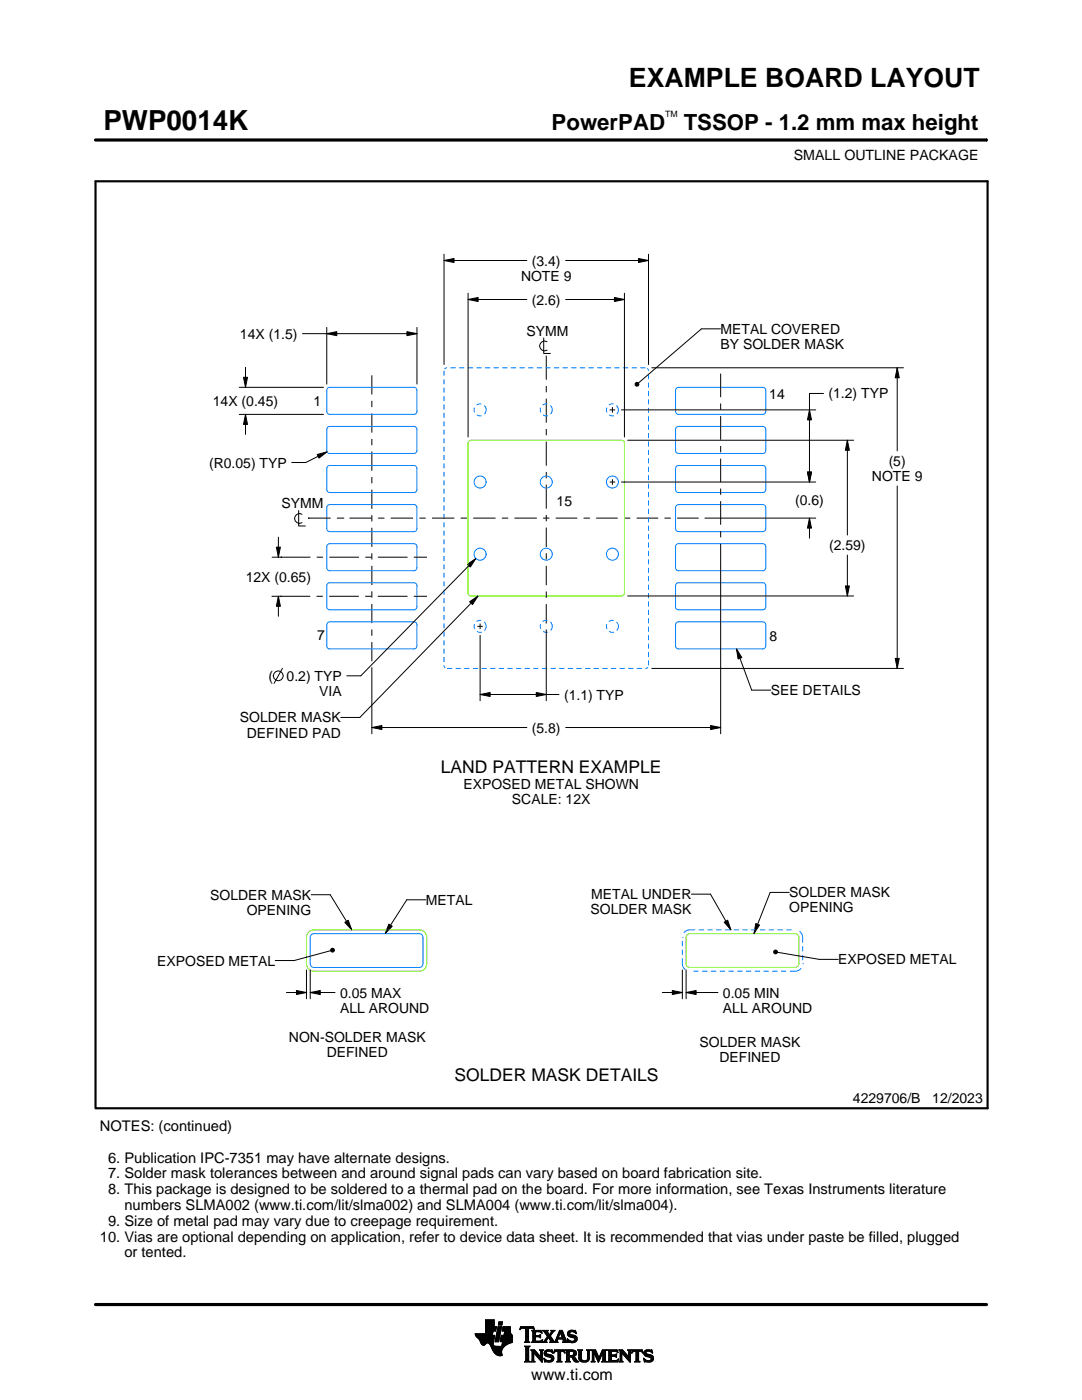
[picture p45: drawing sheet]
<svg xmlns="http://www.w3.org/2000/svg" width="216mm" height="279mm" viewBox="0 0 216 279" stroke-linecap="round" stroke-linejoin="round" font-family="sans-serif">
<defs><g id="words">
<text font-size="5.5" x="20.6" y="26">PWP0014K</text>
<text font-size="5.3" x="125.5" y="17.4">EXAMPLE BOARD LAYOUT</text>
<g font-size="4.4">
<text x="110.1" y="26">PowerPAD</text>
<text x="136.4" y="26">TSSOP - 1.2 mm max height</text>
</g>
<g font-size="3.5">
<text x="88" y="154.3">LAND PATTERN EXAMPLE</text>
<text x="90.7" y="215.7">SOLDER MASK DETAILS</text>
</g>
<text font-size="3.2" x="106" y="275.3">www.ti.com</text>
<g font-size="2.9">
<text x="19.9" y="225.7">NOTES: (continued)</text>
<text x="21.6" y="232">6. Publication IPC-7351 may have alternate designs.</text>
<text x="21.6" y="235.2">7. Solder mask tolerances between and around signal pads can vary based on board fabrication site.</text>
<text x="21.6" y="238.3">8. This package is designed to be soldered to a thermal pad on the board. For more information, see Texas Instruments literature</text>
<text x="21.6" y="244.6">9. Size of metal pad may vary due to creepage requirement.</text>
<text x="24.8" y="241.5">numbers SLMA002 (www.ti.com/lit/slma002) and SLMA004 (www.ti.com/lit/slma004).</text>
<text x="19.9" y="247.8">10. Vias are optional depending on application, refer to device data sheet. It is recommended that vias under paste be filled, plugged</text>
<text x="24.8" y="250.9">or tented.</text>
</g>
<g font-size="2.8">
<text x="158.4" y="32">SMALL OUTLINE PACKAGE</text>
<text x="106.1" y="53">(3.4)</text>
<text x="104" y="56">NOTE 9</text>
<text x="106.1" y="60.8">(2.6)</text>
<text x="47.9" y="67.6">14X (1.5)</text>
<text x="105.1" y="67">SYMM</text>
<text x="143.8" y="66.6">METAL COVERED</text>
<text x="143.8" y="69.6">BY SOLDER MASK</text>
<text x="42.5" y="81">14X (0.45)</text>
<text x="62.5" y="81">1</text>
<text x="153.5" y="79.7">14</text>
<text x="165.3" y="79.5">(1.2) TYP</text>
<text x="41.7" y="93.3">(R0.05) TYP</text>
<text x="174" y="96">NOTE 9</text>
<text x="177.3" y="93">(5)</text>
<text x="56.2" y="101.5">SYMM</text>
<text x="111.1" y="101">15</text>
<text x="158.7" y="100.8">(0.6)</text>
<text x="165.4" y="109.8">(2.59)</text>
<text x="49" y="116.1">12X (0.65)</text>
<text x="63.3" y="127.7">7</text>
<text x="153.5" y="127.8">8</text>
<text x="53.6" y="135.9">(</text>
<text x="57.2" y="135.9">0.2) TYP</text>
<text x="63.7" y="138.9">VIA</text>
<text x="112.5" y="139.6">(1.1) TYP</text>
<text x="153.8" y="138.7">SEE DETAILS</text>
<text x="47.9" y="144.2">SOLDER MASK</text>
<text x="49.3" y="147.2">DEFINED PAD</text>
<text x="106.1" y="146.2">(5.8)</text>
<text x="92.5" y="157.4">EXPOSED METAL SHOWN</text>
<text x="102.2" y="160.4">SCALE: 12X</text>
<text x="42" y="179.6">SOLDER MASK</text>
<text x="118" y="179.4">METAL UNDER</text>
<text x="157.5" y="179.1">SOLDER MASK</text>
<text x="49.2" y="182.6">OPENING</text>
<text x="85" y="180.6">METAL</text>
<text x="117.8" y="182.4">SOLDER MASK</text>
<text x="157.5" y="182.1">OPENING</text>
<text x="31.4" y="192.7">EXPOSED METAL</text>
<text x="167.3" y="192.5">EXPOSED METAL</text>
<text x="67.8" y="199.1">0.05 MAX</text>
<text x="67.8" y="202.1">ALL AROUND</text>
<text x="144.3" y="199.1">0.05 MIN</text>
<text x="144.3" y="202.1">ALL AROUND</text>
<text x="57.7" y="208">NON-SOLDER MASK</text>
<text x="139.6" y="209">SOLDER MASK</text>
<text x="65.2" y="211">DEFINED</text>
<text x="143.5" y="212">DEFINED</text>
<text x="170.2" y="220.2">4229706/B</text>
<text x="186" y="220.2">12/2023</text>
</g>
<text font-size="1.7" x="132.7" y="23.3">TM</text>
</g></defs>
<g fill="none" stroke="#000" stroke-width=".2">
<path d="M19.1 27.9h177.7M196.8 27.7v.5M88.6 52l2-.4v.8zM88.6 50.7v22.1M88.6 52h16.5M93.4 59.8l2-.4v.8zM93.4 58.5v28.7M93.4 59.8h11.7M112.9 59.8h11.7M112.9 52h16.5M122.6 59.4l2 .4-2 .4zM124.6 58.5v28.7"/>
<path d="M127.4 51.6l2 .4-2 .4zM129.4 50.7v22.1M47.7 77.3h16.9M48.6 75.3h.8l-.4 2zM49 73.3v4M60.4 66.6h22.8M65.2 66.6l2-.4v.8zM65.2 65.3v11.3M74.2 74.9v3.8M74.2 80v1.2M81.2 66.2l2 .4-2 .4zM83.2 65.3v11.3"/>
<path d="M108.5 67.5v3h1.3M109 71v4.8M109 77v1.3M109 79.6v4.8M109.2 68.2a.98 .98 0 0 0-1.5 .8 .98 .98 0 0 0 1.5 .9M126.7 76.5l.3-.2 .4 .1 .1 .3-.1 .3-.4 .1-.3-.2zM130.1 73.4h50.2M143.8 65.6h-3.8l-12.6 10.8M143.8 74.6v4.7M164.3 78.5h-2.8v17.7M179 73.4l.4 2h-.8zM179 73.4v16.6"/>
<path d="M47.7 82.7h16.9M49 82.7l.4 2h-.8zM49 82.7v4M63.3 90.7l2-.5-1.6 1.2zM65.3 90.2l-4.3 2.1h-2.8M74.2 82.5v3.8M74.2 87.6v1.3M74.2 90.1v3.8M74.2 95.2v1.3M74.2 97.7v3.8M109 85.6v1.3M109 88.1v4.8"/>
<path d="M109 94.2v1.3M109 96.7v4.8M121.7 96.2h1M121.7 81.8h1M122.2 81.3v1M122.2 95.7v1M124 96.2h38.8M124 81.8h38.8M125.3 87.9h45M143.8 80.5v1.3M143.8 83v4.8M143.8 89v1.3"/>
<path d="M143.8 91.5v4.7M143.8 97.5v1.3M161.1 94.2h.8l-.4 2zM161.5 81.8l.4 2h-.8zM169.1 87.9l.4 2h-.8zM169.1 87.9v18.9M179 97v36.4M54.2 119h7.7M54.3 111.2h7.6M55.1 109.2h.8l-.4 2zM55.5 119l.4 2h-.8zM55.5 107.2v4"/>
<path d="M55.5 119v4M56 119h.1M56 111.2h.1M59.6 101.9v3.1h1.3M60.3 102.6a.98 .98 0 0 0-1.5 .9 .98 .98 0 0 0 1.5 .8M61.5 103.4h.1M61.5 103.4h4.5M63.2 119h1.2M63.2 111.2h1.3M65.7 119h5.9M65.7 111.2h5.9M67.2 103.4h1.3"/>
<path d="M68.5 103.4h.1M69.7 103.4h4.5M72.9 119h1.2M72.9 111.2h1.2M74.2 102.8v1.3M74.2 105.3v3.9M74.2 110.4v1.3M74.2 112.9v3.9M74.2 118v1.3M75.4 119h5.9M75.4 111.2h5.9M75.5 103.4h1.2"/>
<path d="M78 103.4h4.4M82.6 119h2.6M82.6 111.2h2.6M83.7 103.4h1.2M86.2 103.4h4.5M91.9 103.4h1.3M93.3 112.6l1.7-1.1-1.2 1.7zM94.4 103.4h4.5M95 111.5l-23 23.4h-2.8M95.4 118.9l-23.6 24.3h-3.8M100.1 103.4h1.3M102.7 103.4h4.4"/>
<path d="M108.4 103.4h1.2M109 102.8v1.2M109 105.3v3.9M109 110.4v1.3M109 112.9v3.9M109 118v1.3M110.9 103.4h4.3M116.4 103.4h1.3M119 103.4h4.3M124.5 103.4h1.3M125.3 118.9h45M127 103.4h4.3"/>
<path d="M132.6 103.4h1.2M135.1 103.4h4.3M140.7 103.4h22.1M143.8 100v4.7M143.8 106v1.2M143.8 108.5v37.9M161.5 103.4l.4 2h-.8zM161.5 103.4v4M168.7 116.9h.8l-.4 2zM169.1 110.8v8.1M56.4 133.4l-1.7 3M74.2 120.5v3.9"/>
<path d="M74.2 125.6v1.3M74.2 128.1v3.9M74.2 133.2v13.2M93.7 120.1l1.7-1.2-1.1 1.8zM95.3 125h1M95.8 138.6l2-.4v.8zM95.8 124.5v1M95.8 126.8v13.1M95.8 138.6h15.7M107 138.2l2 .4-2 .4zM109 120.6v3.8M109 125.7v14.2"/>
<path d="M130.1 133.4h50.2M147 129.5l1 1.7-.7 .3zM147 129.5l3 8.2h3.8M178.6 131.4h.8l-.4 2zM74.2 145.2l2-.4v.8zM74.2 145.2h30.9M112.9 145.2h30.9M141.8 144.8l2 .4-2 .4zM62.1 178.6h3.8M65.9 178.6l4.3 7M85 179.6h-3.8l-4.3 6.7M138 178.4h3.8l4 7.2"/>
<path d="M157.5 178.1h-3.8l-3.3 8.2M57.2 198.1h4M59.2 197.7l2 .4-2 .4zM61.2 193.6v5.7M61.9 198.1l2-.4v.8zM61.9 193.6v5.7M61.9 198.1h4.9M66 189.7l-7.3 2h-3.8M66 189.5l.3-.3 .3 .1 .1 .3-.1 .3-.3 .1-.3-.2zM68.8 184.1l.7-.4 .7 1.9zM77.6 184.4l.7 .5-1.4 1.4zM132.2 198.1h4"/>
<path d="M134.2 197.7l2 .4-2 .4zM136.2 193.6v5.7M136.9 198.1l2-.4v.8zM136.9 198.1h6.4M136.9 193.6v5.7M144.5 184l.7-.4 .6 2zM150.8 184.3l.7 .3-1.1 1.7zM154.4 189.8l.3-.2 .3 .1 .2 .3-.2 .3-.3 .1-.3-.2zM155.1 190.1l8.4 1.4h3.8M94.8 266.2h3.5M94.8 266.3h3.5M94.9 266.4h3.3"/>
<path d="M94.9 266.5h3.8l-.2 1.2M94.9 266.5h3.8M95 266.6h3.7M95 266.7h3.7M95.1 266.8h3.6M95.2 266.9h3.4M95.3 267h3.3M95.4 267.1h3.2M95.5 267.2h3.1M95.6 267.3h3M95.7 267.4h2.8M95.7 267.5h2.8"/>
<path d="M95.8 267.6h2.7M95.8 267.7h2.7M95.9 267.8h2.6M95.9 267.9h2.5M95.9 268h2.5M96 268h1.1M96 268.1h1M96.1 268.2h.8M96.1 268.3h.7M96.2 268.4h.6M96.3 268.4h.4M96.9 266.1h1.4"/>
<path d="M96.9 266h1.4M96.9 265.9h1.4M96.9 265.8h1.5M96.9 265.7h1.5M96.9 264.7l2.2 .1-.2 .9h-.5l-.2 .8M96.9 265.6h2M96.9 265.5h2M96.9 265.4h2M96.9 265.3h2.1M96.9 265.2h2.1M96.9 265.1h2.1M96.9 265h2.1"/>
<path d="M96.9 264.9h2.1M96.9 264.8h2.2M96.9 264.6h1.7M96.9 264.5h1.7M96.9 264.4h1.7M96.9 264.3h1.7M96.9 264.2h1.7M96.9 264.1h1.7M96.9 264h1.7M96.9 263.9h1.7M96.9 263.8h1.7M96.9 263.7h1.7"/>
<path d="M96.9 263.6h1.7M96.9 263.5h1.7M96.9 263.4h1.7M97.5 268h.9M97.6 268.1h.8M97.7 268.2h.7M97.7 268.3h.7M97.8 268.4h.6M97.9 268.5h.6M97.9 268.6h.7M98 268.7h1.1M98 268.8h2.6"/>
<path d="M98 268.8h2.5M98.1 268.9h2.3M98.1 269h2.3M98.1 269.1h2.2M98.2 269.2h2.1M98.2 269.2h2M98.2 269.3h2M98.3 269.4h1.9M98.3 269.5h1.8M98.4 269.6h1.7M98.4 268v.4l.3 .2 2 .1M98.5 269.7h1.6"/>
<path d="M98.5 267.7l-.1 .3M98.5 269.8h1.6M98.6 269.9h1.5M98.6 264.8v-1.4h-1.7v2.8h-2.1l.1 .3 .7 .8 .7 1.1 .3 .1 .6-.5 .4 .1 1 1.8 .8 .6h.8l-.1-1 .8-1M98.6 270h1.5M98.7 270h1.4M98.8 270.1h1.3M98.8 267.7h.7M98.8 267.6h.7M98.8 267.5h.7M98.9 270.2h1.2M98.9 267.4h.7"/>
<path d="M98.9 267.3h.7M98.9 267.2h.7M98.9 267.1h.7M98.9 267h.7M98.9 270.3h1.3M99 266.9h.6M99 266.9h.7M99 266.8h.7M99 266.7h.7M99 266.6h.7M99 266.5h.7M99.1 270.4h1.1"/>
<path d="M99.1 266.4h.7M99.1 266.3h.7M99.1 266.2h.7M99.1 266.1h.7M99.1 266h.7M99.2 265.9h.7M99.2 265.8h.7M99.2 270.4h1M99.2 265.7h.7M99.2 265.6h.7M99.2 265.5h.7M99.3 265.4h.6"/>
<path d="M99.3 265.4h.7M99.3 265.3h.7M99.3 265.2h.7M99.3 265.1h.7M99.3 265h.7M99.4 270.5h.8M99.4 264.9h.7M99.4 264.8h.7M99.4 264.8h.7l-.6 3h-.7zM99.4 264.5l.2-.7h.7l-.2 .7h-.7M99.5 264.4h.6M99.5 264.3h.7"/>
<path d="M99.5 264.2h.7M99.5 264.1h.7M99.5 264h.7M99.5 263.9h.7M99.6 263.8h.7M99.8 270.6h.1M99.8 267.7h2.4M99.8 267.6h2.4M99.8 267.5h2.4M99.9 267.4h2.3M99.9 267.3h2.3M99.9 267.2h2.3"/>
<path d="M99.9 267.1h2.3M99.9 267h2.3M99.9 266.9h2.3M100 266.9h2.2M100 266.8h2.2M100 266.7h2.2M100 266.6h2.2M100 266.5h2.2M100.1 268.6h.7M100.2 268.5h.7M100.2 268.4h.8M100.2 268.4h.9"/>
<path d="M100.2 268.3h1M100.2 268.2h1.2M100.2 265.6h1.6M100.2 268.1h1.4M100.2 265.5h1.6M100.2 268h1.6M100.3 265.4h1.5M100.3 268h1.7M100.3 267.9h1.9M100.3 265.3h1.5M100.3 267.8h1.9M100.3 265.2h1.5"/>
<path d="M100.3 265.1h1.5M100.3 265h1.5M100.4 264.9h1.4M100.4 264.8h1.4M100.6 266.5l.1-.8h-.5l.2-.9h1.4l.1 1.1 .3 .6v1.4l-1.3 .6M100.6 266.4h1.5M100.6 266.3h1.4M100.6 266.2h1.4M100.6 266.1h1.3M100.7 266h1.2M100.7 265.9h1.2M100.7 265.8h1.1"/>
<path d="M100.7 265.7h1.1M102.2 266.5h-2.2l-.2 1.1 .5 .2-.2 .9M103.7 265.3h.1M103.8 265.2h.2M103.8 265h2.8M103.8 264.9h2.7M103.9 264.8h2.6M104.7 267.8h1M104.7 271.8h1.1M104.7 268.7h1M104.8 267.7h.7M104.8 271.7h.8"/>
<path d="M104.9 265.2h.6M104.9 268.9h.6M104.9 267.6h.6M104.9 267.5l-.2 .3M104.9 267.5h.6M104.9 267.4h.6M104.9 267.3h.6M104.9 267.2h.6M104.9 267.1h.6M104.9 267h.6M104.9 266.8h.6M104.9 266.7h.6"/>
<path d="M104.9 266.6h.6M104.9 266.5h.6M104.9 266.4h.6M104.9 266.3h.6M104.9 266.2h.6M104.9 266.1h.6M104.9 265.9h.6M104.9 265.8h.6M104.9 265.7h.6M104.9 265.6h.6M104.9 265.5h.6M104.9 265.4h.6"/>
<path d="M104.9 265.3h.6M104.9 271.5h.6M104.9 269h.6M104.9 271.4h.6M104.9 271.4v-2.4l-.2-.4h1.1l-.3 .4v2.4M104.9 271.4l-.2 .4h1.1l-.3-.4M104.9 271.3h.6M104.9 271.2h.6M104.9 271.1h.6M104.9 271h.6M104.9 270.9h.6M104.9 270.8h.6"/>
<path d="M104.9 270.6h.6M104.9 270.5h.6M104.9 270.4h.6M104.9 270.3h.6M104.9 270.2h.6M104.9 270.1h.6M104.9 270h.6M104.9 269.9h.6M104.9 269.8h.6M104.9 269.6h.6M104.9 269.5h.6M104.9 269.4h.6"/>
<path d="M104.9 269.3h.6M104.9 269.2h.6M104.9 269.1h.6M105.5 267.5l.2 .3M105.5 267.5v-2.3l.7-.1 .4 .3-.1-.6h-2.6l-.1 .6 .4-.3 .7 .1v2.3M105.7 267.8h-1M105.9 271.8h.8M105.9 269.4h.8M106.1 269.5h.7M106.1 267.8h2M106.1 271.7h.5M106.2 269.6h.7"/>
<path d="M106.2 271.5h.3M106.2 265.6h1.8M106.2 269.8h.8M106.2 271.4h.3M106.2 271.4l-.3 .4h.8l-.2-.4M106.2 271.3h.3M106.2 271.2h.3M106.2 271.1h.3M106.2 271h.3M106.2 270.9h.3M106.2 270.8h.3M106.2 270.6h.3"/>
<path d="M106.2 270.5h.3M106.2 270.4h.3M106.2 270.3h.3M106.2 270.2h.3M106.2 270.1h.3M106.2 270h1M106.2 269.9h.9M106.2 269.8v1.6M106.2 269.8l-.3-.4h.8l1.2 1.4M106.3 267.7h1.8M106.3 265.7h1.8M106.3 267.6h.6"/>
<path d="M106.3 265.8h.6M106.3 267.5l-.2 .3M106.3 267.5h.5M106.3 267.4h.5M106.3 267.3h.5M106.3 267.2h.5M106.3 267.1h.5M106.3 267h.5M106.3 266.8h.5M106.3 266.7h1.6M106.3 266.6h1.6M106.3 266.5h.5"/>
<path d="M106.3 266.4h.5M106.3 266.3h.5M106.3 266.2h.5M106.3 266.1h.5M106.3 265.9h.5M106.4 265.2h.2M106.5 270h.1M106.5 270v1.4M106.5 265.3h.1M106.6 270.1h.7M106.7 270.2h.7M106.8 270.3h.7"/>
<path d="M106.8 265.9l.2-.1h.6l.6 .2-.2-.5h-1.9l.2 .3v1.7M106.8 265.9v.6h.8l.3-.2v.7M106.9 270.4h.7M107 270.5h.7M107.1 270.6h.7M107.2 270.8h1M107.3 270.9h.9M107.4 271h.8M107.5 271.1h.7M107.6 271.2h.6M107.6 266.5h.3M107.7 271.3h.5"/>
<path d="M107.7 269.4h.7M107.7 266.8h.2M107.7 267.6h.5M107.8 266.4h.1M107.8 271.4h.4M107.8 267h.1M107.8 265.8h.3M107.8 269.5h.5M107.9 271.5h.3M107.9 269.6h.3M107.9 267l-.3-.2h-.8l.1 .8h.9l.5-.2M107.9 269.8h.3"/>
<path d="M107.9 270.6h.3M107.9 270.5h.3M107.9 270.4h.3M107.9 270.3h.3M107.9 270.2h.3M107.9 270.1h.3M107.9 270h.3M107.9 269.9h.3M107.9 269.8v1M107.9 269.8l-.2-.4h.7l-.2 .4M108 271.7h.2M108 265.9h.1"/>
<path d="M108 267.5h.2M108.1 271.8h.1M108.1 266.1h.1M108.2 267.4h.1M108.2 269.8v2.1l-1.7-1.9M108.2 267.8h.9M108.3 267.4l-.2 .5-2-.1M108.3 265.6h1M108.5 267.7h.5M108.5 271.1l.8 .4h.5l.2-.1-.1-.4-1-.4-.3-.3 .1-.7 .7-.2 .6 .1 .2-.1 .1 .6-.9-.3-.3 .1-.1 .3 1.3 .4 .2 .6M108.5 271.1h.1M108.5 265.7h.7"/>
<path d="M108.5 271.2h.2M108.6 271.3h.2M108.6 270.1h.4M108.6 270h.4M108.6 270.2h.6M108.6 267.6h.4M108.6 271.4h.4M108.6 269.9h.4M108.6 270.3h1M108.6 265.8h.7M108.6 271.5h.8M108.6 269.8h.5"/>
<path d="M108.7 271.7h1.5M108.7 270.4h1.3M108.7 267.5h.3M108.7 271.8h.1M108.7 265.9h.6M108.7 269.6h1.5M108.8 267.4h.3M108.8 270.5h1.5M108.8 266.1h.6M108.8 269.5h1.4M108.8 267.3h.4M108.9 266.2h.6"/>
<path d="M108.9 267.2h.4M108.9 266.3h.6M108.9 270.6h1.5M109 267.1h.3M109 266.4h1M109.1 271.8h.9M109.1 269.4h.7M109.1 267h.9M109.1 266.5h.8M109.1 267.8h-.9M109.2 266.8h.8M109.2 266.6h.6"/>
<path d="M109.2 266.7h.7M109.2 266.7l-.6 .9-.4 .2M109.3 270.8h1.1M109.5 267.1h.6M109.6 267.2h.6M109.7 271.5h.7M109.7 267.3h.6M109.7 267.8l.2-.2-.5-.7-.4 .8 .1 .1M109.7 267.8h1.6M109.7 266.3h.4M109.7 267.4h.6M109.8 270.9h.7"/>
<path d="M109.8 266.2h.3M109.8 266.6l.9 1.2 1-2.3h.5l.8 2.1 .3 .2M109.8 267.5h.6M109.9 266.1h.3M109.9 269.8h.4M109.9 267.6h.6M109.9 267.7h.7M109.9 271.4h.5M109.9 265.9h.4M110 271h.5M110 265.6h.7M110 265.9l-.4 .5-.4-.6 .2-.3h-1.1l.9 1.2"/>
<path d="M110 265.9l.1-.2-.2-.2h.8l-.9 1.1M110 271.3h.5M110 265.8h.4M110 271.1h.5M110 271.2h.5M110.1 269.4h.1M110.1 265.7h.4M110.1 269.9h.2M110.2 270h.1M110.5 270h.1M110.5 269.9h.2M110.5 271.1l-.2 .5-.8 .3-.6-.2-.2 .1-.2-.7"/>
<path d="M110.5 269.8h.3M110.6 269.6h2.1M110.6 269.5h2M110.6 269.4h2M110.7 267.7h.5M110.8 267.6h.4M110.9 267.5h.3M110.9 267.4h.3M111 267.3h.3M111 267.2h1.8M111 267.1h1.8M111.1 267h.3"/>
<path d="M111.1 271.8h1M111.1 266.8h.4M111.2 266.7h.3M111.2 267.5l.1-.2h1l.1 .2M111.2 267.5v.3h.1M111.2 266.6h.3M111.3 266.5h.3M111.3 271.7h.6M111.3 266.4h.3M111.3 271.5h.6M111.3 267.8h-1.6M111.3 269.8h.6"/>
<path d="M111.4 266.3h.3M111.4 271.4h.5M111.4 271.4l-.1-1.7h-.4l-.4 .4 .2-.7h1.9l.1 .7-.3-.4h-.5v1.7M111.4 270.5h.5M111.4 270.4h.5M111.4 270.3h.5M111.4 270.2h.5M111.4 270.1h.5M111.4 270h.5M111.4 269.9h.5M111.4 271.4l-.3 .4h1l-.2-.4M111.4 271.3h.5"/>
<path d="M111.4 271.2h.5M111.4 271.1h.5M111.4 271h.5M111.4 270.9h.5M111.4 270.8h.5M111.4 270.6h.5M111.4 266.2h.3M111.4 266.1h.4M111.5 265.9h.9M111.5 265.8h.8M111.6 265.7h.7M111.6 265.6h.6"/>
<path d="M111.8 265.9l.4 1.1h-.8zM111.9 266.1h.5M111.9 266.2h.5M111.9 266.3h.6M112 266.4h.5M112 266.5h.6M112.1 266.6h.5M112.1 266.7h.6M112.1 266.8h.6M112.2 267h.5M112.2 267.8h1.1M112.3 267.3h.6"/>
<path d="M112.3 267.4h.6M112.4 267.5h.6M112.4 267.5v.3h-.2M112.4 269.8h.3M112.4 267.6h.6M112.4 267.7h.7M112.6 269.9h.1M112.6 270h.2M112.8 271.8h1M112.8 269.4h1.6M113 269.5h1.7M113 271.7h.7"/>
<path d="M113 269.6h1.9M113 271.5h.6M113 269.8h.6M113 271.4h.6M113 271.4l-.2 .4h1l-.2-.4M113 271.3h.6M113 271.2h.6M113 271.1h.6M113 271h.6M113 270.9h.6M113 270.8h1.5M113 270.6h1.6"/>
<path d="M113 270.5h1.8M113 270.4h.6M113 270.3h.6M113 270.2h.6M113 270.1h.6M113 270h.6M113 269.9h.6M113 269.8v1.6M113 269.8l-.2-.4h1.4l.6 .2 .2 .3v.4l-.2 .3-.4 .1M113.2 267.3h.2M113.2 267.4h.3M113.2 266.2h.5"/>
<path d="M113.2 266.3h.6M113.2 266.1h.5M113.3 267.5h.3M113.3 267.8h-1.1M113.3 266.4h.9M113.3 265.9h.4M113.3 267.6h.6M113.3 266.5h1.3M113.3 267.7h1.6M113.3 265.8h.5M113.3 267.8h.2M113.4 266.6h1.5"/>
<path d="M113.4 265.7h1.5M113.4 265.7l.5-.2 .7 .1 .2-.1 .1 .7-.7-.4h-.4l-.1 .3 .1 .2 .9 .2 .4 .3 .1 .5-.3 .5-.6 .2-.7-.2-.2 .1-.2-.7 .9 .5 .5-.1 .1-.3-.2-.3-1.1-.4-.2-.4zM113.5 266.7h1.5M113.5 265.6h1.4M113.6 271.4v-.6h.4l.7 1h.8M113.6 269.9l.1-.2 .7 .2v.4l-.4 .2M113.6 269.9v.6M113.7 267.8h1.1M113.8 266.8h1.3M113.8 265.5h.6M114 268h.4M114.1 270.9h.6"/>
<path d="M114.2 271h.6M114.2 271.1h.7M114.3 271.2h.6M114.3 267h.8M114.3 269.8h.7M114.3 270.4h.6M114.4 271.3h.6M114.4 270.7l1.1 1.1M114.4 270.7h.1M114.4 271.4h.7M114.4 269.9h.6M114.4 270.3h.6"/>
<path d="M114.5 267.6h.5M114.5 270.2h.5M114.5 270h.5M114.5 265.8h.4M114.5 270.1h.5M114.5 271.5h.7M114.6 271.7h.7M114.6 267.1h.6M114.6 267.5h.5M114.7 267.2h.5M114.7 267.4h.5M114.7 265.9h.3"/>
<path d="M114.7 267.3h.5M114.7 271.8h.8M114.8 266.1h.2M114.9 266.2h.1M115.3 269.4h.9M115.4 269.5h.7M115.5 269.6h.5M115.5 269.8h.5M115.5 269.8v1.4l.4 .5 .6 .2 .7-.1 .3-.3 .1-.5M115.5 271h.5M115.5 270.9h.5M115.5 270.8h.5"/>
<path d="M115.5 270.6h.5M115.5 270.5h.5M115.5 270.4h.5M115.5 270.3h.5M115.5 270.2h.5M115.5 270.1h.5M115.5 270h.5M115.5 269.9h.5M115.5 269.8l-.2-.4h.9l-.2 .4M115.5 271.1h.5M115.5 271.2h.5M115.5 271.3h.6"/>
<path d="M115.6 271.4h.6M115.7 271.5h.8M115.8 271.7h1.5M116 271l.2 .4 .5 .2 .4-.2 .2-.4M116 269.8v1.2M116 271.8h1.1M116.8 271.5h.6M117 269.4h.8M117.1 271.4h.4M117.2 269.5h.5M117.2 271.3h.4M117.2 269.6h.4"/>
<path d="M117.2 271.2h.4M117.2 271.1h.4M117.3 269.8h.3M117.3 271h.3M117.3 270.9h.3M117.3 270.8h.3M117.3 270.6h.3M117.3 270.5h.3M117.3 270.4h.3M117.3 270.3h.3M117.3 270.2h.3M117.3 270.1h.3"/>
<path d="M117.3 270h.3M117.3 269.9h.3M117.6 269.8l.2-.4h-.8l.2 .3 .1 1.3M117.6 269.8v1.2M118 271.8h.7M118 269.4h.8M118.1 269.5h.8M118.1 271.7h.5M118.2 269.6h.7M118.2 271.5h.3M118.2 269.8h.8M118.2 271.4h.3"/>
<path d="M118.2 269.8l-.2-.4h.8l.7 1.6 .7-1.6h.9l-.3 .4M118.2 271.4l-.2 .4h.7l-.2-.4M118.2 271.3h.3M118.2 271.2h.3M118.2 271.1h.3M118.2 271h.3M118.2 270.9h.3M118.2 270.8h.3M118.2 270.6h.3M118.2 270.5h.3M118.2 270.4h.3M118.2 270.3h.3"/>
<path d="M118.2 270.2h.3M118.2 270.1h.3M118.2 270h.9M118.2 269.9h.8M118.2 269.8v1.6M118.6 270.1h.5M118.6 270.2h.6M118.7 270.3h.5M118.7 270.4h.6M118.8 270.5h.5M118.8 270.6h.6M118.9 270.8h.5"/>
<path d="M118.9 270.9h.6M119 271h.8M119 271.1h.8M119.1 271.2h.6M119.1 271.3h.6M119.2 271.4h.4M119.2 271.5h.4M119.3 271.7h.2M119.3 271.8h.2M119.6 270.9h.3M119.6 270.8h.3M119.7 270.6h.3"/>
<path d="M119.7 270.5h.3M119.8 270.4h.3M119.8 270.3h.3M119.9 270.2h.3M119.9 270.1h.3M120 270h.8M120 269.9h.8M120 269.8h.8M120.1 271.8h1M120.1 269.6h.7M120.1 269.5h.8M120.2 269.4h.9"/>
<path d="M120.2 271.7h.7M120.3 271.5h.5M120.3 271.4h.5M120.3 271.4l-.2 .4h1l-.3-.4M120.3 271.4v-1.5l-.9 2-.9-2v1.5M120.3 271.3h.5M120.3 271.2h.5M120.3 271.1h.5M120.3 271h.5M120.3 270.9h.5M120.3 270.8h.5M120.3 270.6h.5"/>
<path d="M120.3 270.5h.5M120.3 270.4h.5M120.3 270.3h.5M120.3 270.2h.5M120.3 270.1h.5M120.8 269.8v1.6M121.2 271.8h2M121.2 269.4h1.9M121.4 269.5h1.8M121.4 271.7h1.9M121.5 269.6h1.7M121.5 271.5h1.8"/>
<path d="M121.5 269.8h.5M121.5 271.4h.5M121.5 269.8l-.3-.4h1.9l.2 .6M121.5 269.9h.5M121.5 269.8v1.6M121.5 271.3h.5M121.5 271.2h.5M121.5 271.1h.5M121.5 271h.5M121.5 270.9h.5M121.5 270.8h.5M121.5 270.6h1.5"/>
<path d="M121.5 270.5h1.5M121.5 270.4h1.5M121.5 270.3h.5M121.5 270.2h.5M121.5 270.1h.5M121.5 270h.5M122.6 270.4l.4-.2v.7l-.2-.2h-.8v.7l.2 .1M122.9 270.8h.1M122.9 270.3h.1M123 269.8h.3M123.1 271.4h.3M123.2 269.9h.1"/>
<path d="M123.3 270h.1M123.3 270l-.4-.3h-.8l-.1 .7M123.3 271.3h.1M123.4 271.2h.1M123.4 271.2l-.2 .6h-2l.3-.4M123.4 271.2l-.3 .3h-.4M123.5 271.8h.8M123.5 269.4h.7M123.6 269.5h.7M123.7 271.7h.5M123.7 269.6h.7M123.7 271.5h.4"/>
<path d="M123.7 269.8h.8M123.7 271.4h.4M123.7 271.4l-.2 .4h.8l-.2-.4M123.7 271.3h.4M123.7 271.2h.4M123.7 271.1h.4M123.7 271h.4M123.7 270.9h.4M123.7 270.8h.4M123.7 270.6h.4M123.7 270.5h.4M123.7 270.4h.4"/>
<path d="M123.7 270.3h.4M123.7 270.2h.4M123.7 270.1h.4M123.7 270h1M123.7 269.9h.9M123.7 269.8v1.6M123.7 269.8l-.2-.4h.7l1.2 1.4 .1-1M124.1 270v1.4M124.1 270h.1M124.2 270.1h.6M124.2 270.2h.7M124.3 270.3h.7"/>
<path d="M124.4 270.4h.7M124.5 270.5h.7M124.6 270.6h.7M124.7 270.8h1.1M124.8 270.9h1M124.9 271h.9M125 271.1h.8M125.1 271.2h.7M125.2 271.3h.6M125.2 269.4h.8M125.3 271.4h.5M125.4 269.5h.5"/>
<path d="M125.4 271.5h.4M125.4 269.6h.4M125.5 269.8h.3M125.5 269.8l-.3-.4h.8l-.2 .4M125.5 270.4h.3M125.5 270.3h.3M125.5 270.2h.3M125.5 270.1h.3M125.5 270h.3M125.5 269.9h.3M125.5 270.6h.3M125.5 270.5h.3"/>
<path d="M125.5 271.7h.3M125.6 271.8h.2M125.8 269.8v2.1l-1.7-1.9M126 270h.1M126.1 269.9h.1M126.1 269.8h.3M126.1 269.6h2.1M126.2 269.5h2M126.2 269.4h2M126.6 271.8h1.1M126.9 271.7h.6M126.9 271.5h.5"/>
<path d="M126.9 269.8h.5M126.9 271.4h.5M126.9 271.4v-1.7h-.5l-.3 .4 .1-.7h1.9l.2 .7-.4-.4h-.5v1.7M126.9 270.5h.5M126.9 270.4h.5M126.9 270.3h.5M126.9 270.2h.5M126.9 270.1h.5M126.9 270h.5M126.9 269.9h.5M126.9 271.4l-.3 .4h1.1l-.3-.4M126.9 271.3h.5"/>
<path d="M126.9 271.2h.5M126.9 271.1h.5M126.9 271h.5M126.9 270.9h.5M126.9 270.8h.5M126.9 270.6h.5M128 269.8h.3M128.1 269.9h.2M128.2 270h.1M128.4 271.1h.1M128.4 271.2h.2M128.5 271.3h.2"/>
<path d="M128.5 270.1h.4M128.5 270h.4M128.5 270.2h.6M128.5 271.4h.4M128.5 269.9h.4M128.5 270.3h1M128.5 271.5h.8M128.5 269.8h.5M128.6 271.7h1.5M128.6 270.4h1.3M128.6 271.8h.1M128.6 269.6h1.5"/>
<path d="M128.7 270.5h1.5M128.7 269.5h1.4M128.8 270.6h1.5M128.9 271.8h1M129 269.4h.7M129.1 270.8l-.6-.4 .1-.7 .5-.3 .8 .1 .2-.1 .1 .7-.8-.4-.4 .1-.1 .2 1.3 .5 .2 .6M129.1 270.8l.7 .2v.4l-.6 .1-.8-.4M129.2 270.8h1.1M129.6 271.5h.7M129.6 270.9h.8M129.8 269.8h.4M129.8 271.4h.5"/>
<path d="M129.9 271h.5M129.9 271.3h.5M129.9 271.1h.5M129.9 271.2h.5M129.9 269.4h.2M130 269.9h.2M130.1 270h.1M130.4 271.1l-.3 .5-.7 .3-.6-.2-.2 .1-.2-.7"/>
<circle cx="55.5" cy="134.9" r=".98"/>
</g>
<g fill="#000">
<path d="M88.6 52l2-.4v.8zM93.4 59.8l2-.4v.8zM122.6 59.4l2 .4-2 .4zM127.4 51.6l2 .4-2 .4zM48.6 75.3h.8l-.4 2zM65.2 66.6l2-.4v.8zM81.2 66.2l2 .4-2 .4zM126.7 76.5l.3-.2 .4 .1 .1 .3-.1 .3-.4 .1-.3-.2zM179 73.4l.4 2h-.8zM49 82.7l.4 2h-.8zM63.3 90.7l2-.5-1.6 1.2zM161.1 94.2h.8l-.4 2z"/>
<path d="M161.5 81.8l.4 2h-.8zM169.1 87.9l.4 2h-.8zM55.1 109.2h.8l-.4 2zM55.5 119l.4 2h-.8zM93.3 112.6l1.7-1.1-1.2 1.7zM93.7 120.1l1.7-1.2-1.1 1.8zM161.5 103.4l.4 2h-.8zM168.7 116.9h.8l-.4 2zM95.8 138.6l2-.4v.8zM107 138.2l2 .4-2 .4zM147 129.5l1 1.7-.7 .3zM178.6 131.4h.8l-.4 2z"/>
<path d="M74.2 145.2l2-.4v.8zM141.8 144.8l2 .4-2 .4zM59.2 197.7l2 .4-2 .4zM61.9 198.1l2-.4v.8zM66 189.5l.3-.3 .3 .1 .1 .3-.1 .3-.3 .1-.3-.2zM68.8 184.1l.7-.4 .7 1.9zM77.6 184.4l.7 .5-1.4 1.4zM134.2 197.7l2 .4-2 .4zM136.9 198.1l2-.4v.8zM144.5 184l.7-.4 .6 2zM150.8 184.3l.7 .3-1.1 1.7zM154.4 189.8l.3-.2 .3 .1 .2 .3-.2 .3-.3 .1-.3-.2z"/>
</g>
<path d="M19.1 36.2h178v185h-178z" fill="none" stroke="#000" stroke-width=".43"/>
<path d="M19 27.9h177.8M19 260.3h177.8" fill="none" stroke="#000" stroke-width=".63"/>
<g fill="none" stroke="#0080ff" stroke-width=".2">
<path d="M65.4 77.5l.4-.2h16.8a.6 .6 0 0 1 .6 .6v4.2a.6 .6 0 0 1-.6 .6h-16.8a.6 .6 0 0 1-.6-.6v-4.2zM88.6 74v1M88.6 75.7v1M88.6 77.4v1M88.6 79v1M89.2 73.4l-.5 .2M89.9 73.4h1M91.6 73.4h1M93.3 73.4h1.1M95.1 73.4h1M96.8 73.4h1M98.5 73.4h1"/>
<path d="M100.2 73.4h1.1M101.9 73.4h1.1M103.7 73.4h1M105.4 73.4h1M107.1 73.4h1M108.8 73.4h1.1M110.5 73.4h1.1M112.3 73.4h1M114 73.4h1M115.7 73.4h1M117.4 73.4h1.1M119.2 73.4h1"/>
<path d="M120.9 73.4h1M122.6 73.4h1M124.3 73.4h1.1M126 73.4h1.1M127.8 73.4h1M129.2 73.5l.1 .2M129.3 73.7h.1M129.3 73.7l.1 .3M129.4 74.7v1M129.4 76.4v1M129.4 78v1M129.4 79.7v1"/>
<path d="M135 77.5l.4-.2h16.8a.6 .6 0 0 1 .6 .6v4.2a.6 .6 0 0 1-.6 .6h-16.8a.6 .6 0 0 1-.6-.6v-4.2zM65.4 85.3l.4-.2h16.8a.6 .6 0 0 1 .6 .6v4.2a.6 .6 0 0 1-.6 .6h-16.8a.6 .6 0 0 1-.6-.6v-4.2zM65.4 93.1l.4-.2h16.8a.6 .6 0 0 1 .6 .6v4.2a.6 .6 0 0 1-.6 .6h-16.8a.6 .6 0 0 1-.6-.6v-4.2zM88.6 80.7v1M88.6 82.4v1M88.6 84.1v1M88.6 85.8v1M88.6 87.4v1M88.6 89.1v1M88.6 90.8v1M88.6 92.5v1M88.6 94.2v1"/>
<path d="M88.6 95.8v1M88.6 97.5v1M88.6 99.2v1M129.4 81.4v1M129.4 83.1v1M129.4 84.8v1M129.4 86.4v1M129.4 88.1v1M129.4 89.8v1M129.4 91.5v1M129.4 93.2v1M129.4 94.8v1"/>
<path d="M129.4 96.5v1M129.4 98.2v1M129.4 99.9v1M135 93.1l.4-.2h16.8a.6 .6 0 0 1 .6 .6v4.2a.6 .6 0 0 1-.6 .6h-16.8a.6 .6 0 0 1-.6-.6v-4.2zM135 85.3l.4-.2h16.8a.6 .6 0 0 1 .6 .6v4.2a.6 .6 0 0 1-.6 .6h-16.8a.6 .6 0 0 1-.6-.6v-4.2zM65.4 116.5l.4-.2h16.8a.6 .6 0 0 1 .6 .6v4.2a.6 .6 0 0 1-.6 .6h-16.8a.6 .6 0 0 1-.6-.6v-4.2zM65.4 108.7l.4-.2h16.8a.6 .6 0 0 1 .6 .6v4.2a.6 .6 0 0 1-.6 .6h-16.8a.6 .6 0 0 1-.6-.6v-4.2zM65.4 100.9l.4-.2h16.8a.6 .6 0 0 1 .6 .6v4.2a.6 .6 0 0 1-.6 .6h-16.8a.6 .6 0 0 1-.6-.6v-4.2zM88.6 100.9v1M88.6 102.6v1M88.6 104.2v1M88.6 105.9v1"/>
<path d="M88.6 107.6v1M88.6 109.3v1M88.6 111v1M88.6 112.6v1M88.6 114.3v1M88.6 116v1M88.6 117.7v1M88.6 119.4v1M129.4 101.6v1M129.4 103.2v1M129.4 104.9v1M129.4 106.6v1"/>
<path d="M129.4 108.3v1M129.4 110v1M129.4 111.6v1M129.4 113.3v1M129.4 115v1M129.4 116.7v1M129.4 118.4v1M135 116.5l.4-.2h16.8a.6 .6 0 0 1 .6 .6v4.2a.6 .6 0 0 1-.6 .6h-16.8a.6 .6 0 0 1-.6-.6v-4.2zM135 108.7l.4-.2h16.8a.6 .6 0 0 1 .6 .6v4.2a.6 .6 0 0 1-.6 .6h-16.8a.6 .6 0 0 1-.6-.6v-4.2zM135 100.9l.4-.2h16.8a.6 .6 0 0 1 .6 .6v4.2a.6 .6 0 0 1-.6 .6h-16.8a.6 .6 0 0 1-.6-.6v-4.2zM65.4 124.3l.4-.2h16.8a.6 .6 0 0 1 .6 .6v4.2a.6 .6 0 0 1-.6 .6h-16.8a.6 .6 0 0 1-.6-.6v-4.2zM88.6 132.8l.2 .5"/>
<path d="M88.6 121v1M88.6 122.7v1M88.6 124.4v1M88.6 126.1v1M88.6 127.8v1M88.6 129.4v1M88.6 131.1v1M88.8 133.3h.1M89.2 133.4h1M90.9 133.4h1.1M92.6 133.4h1.1M94.4 133.4h1"/>
<path d="M96.1 133.4h1M97.8 133.4h1M99.5 133.4h1.1M101.3 133.4h1M103 133.4h1M104.7 133.4h1M106.4 133.4h1.1M108.1 133.4h1.1M109.9 133.4h1M111.6 133.4h1M113.3 133.4h1M115 133.4h1.1"/>
<path d="M116.7 133.4h1.1M118.5 133.4h1M120.2 133.4h1M121.9 133.4h1M123.6 133.4h1.1M125.4 133.4h1M127.1 133.4h1M129.2 133.3l-.4 .1M129.2 133.2v.1M129.3 133.2h-.1M129.4 120v1M129.4 121.7v1"/>
<path d="M129.4 123.4v1M129.4 125.1v1M129.4 126.8v1M129.4 128.4v1M129.4 130.1v1M129.4 131.8v1M135 124.3l.4-.2h16.8a.6 .6 0 0 1 .6 .6v4.2a.6 .6 0 0 1-.6 .6h-16.8a.6 .6 0 0 1-.6-.6v-4.2zM62.1 186.5l.6-.2h21a.75 .75 0 0 1 .7 .8v5.2a.75 .75 0 0 1-.7 .8h-21a.75 .75 0 0 1-.8-.8v-5.2zM136.2 187.1h.1M136.2 191.3v1.4l.6 .8M136.2 187.8v1M136.2 189.5v1.1"/>
<path d="M138.4 193.8h1M138.7 185.6h-1.4l-.9 .6M139.4 185.6h1.1M140.1 193.8h1.1M141.2 185.6h1M141.9 193.8h1M142.9 185.6h1.1M143.6 193.8h1.1M144.7 185.6h1M145.4 193.8h1M146.4 185.6h1.1M147.1 193.8h1.1"/>
<path d="M148.2 185.6h1M148.9 193.8h1M149.9 185.6h1.1M150.6 193.8h1.1M151.7 185.6h1M152.4 193.8h1M153.4 185.6h1.1M154.1 193.8h1.1M155.2 185.6h1M155.9 193.8h1M156.9 185.6h1.1M159.5 185.9l.6 .8 .1 1.4"/>
<path d="M159.9 193.2l-.9 .6h-1.4M160.2 192.3h.1M160.2 188.8v1.1M160.2 190.6v1"/>
<circle cx="95.8" cy="96.2" r="1.2"/>
<circle cx="109" cy="96.2" r="1.2"/>
<circle cx="122.2" cy="96.2" r="1.2"/>
<circle cx="95.8" cy="110.6" r="1.2"/>
<circle cx="109" cy="110.6" r="1.2"/>
<circle cx="122.2" cy="110.6" r="1.2"/>
</g>
<path d="M93.6 88l.4-.1h30a.6 .6 0 0 1 .6 .6v29.8a.6 .6 0 0 1-.6 .6h-30l-.4-.1-.2-.5v-29.8zM61.8 185.9l.9-.3h21a1.5 1.5 0 0 1 1.5 1.5v5.2a1.5 1.5 0 0 1-1.5 1.5h-21a1.5 1.5 0 0 1-1.5-1.5v-5.2v-.5zM137.1 186.5l.6-.2h21a.75 .75 0 0 1 .7 .8v5.2a.75 .75 0 0 1-.7 .8h-21.2l-.5-.4-.1-.4v-5.2z" fill="none" stroke="#6ef200" stroke-width=".2"/>
<path d="M97 81.8a1.2 1.2 0 0 0-1.7-1.1 1.2 1.2 0 0 0-.3 2 1.2 1.2 0 0 0 1.9-.5l.1-.4M110.2 81.8a1.2 1.2 0 0 0-1.7-1.1 1.2 1.2 0 0 0-.3 2 1.2 1.2 0 0 0 1.9-.5l.1-.4M123.4 81.8a1.2 1.2 0 0 0-1.7-1.1 1.2 1.2 0 0 0-.3 2 1.2 1.2 0 0 0 1.9-.5l.1-.4M97 125a1.2 1.2 0 0 0-1.7-1.1 1.2 1.2 0 0 0-.3 2 1.2 1.2 0 0 0 1.9-.5l.1-.4M110.2 125a1.2 1.2 0 0 0-1.7-1.1 1.2 1.2 0 0 0-.3 2 1.2 1.2 0 0 0 1.9-.5l.1-.4M123.4 125a1.2 1.2 0 0 0-1.7-1.1 1.2 1.2 0 0 0-.3 2 1.2 1.2 0 0 0 1.9-.5l.1-.4" fill="none" stroke="#0080ff" stroke-width=".2" stroke-dasharray="1 .7" stroke-linecap="butt"/>
<use href="#words"/>
</svg>
